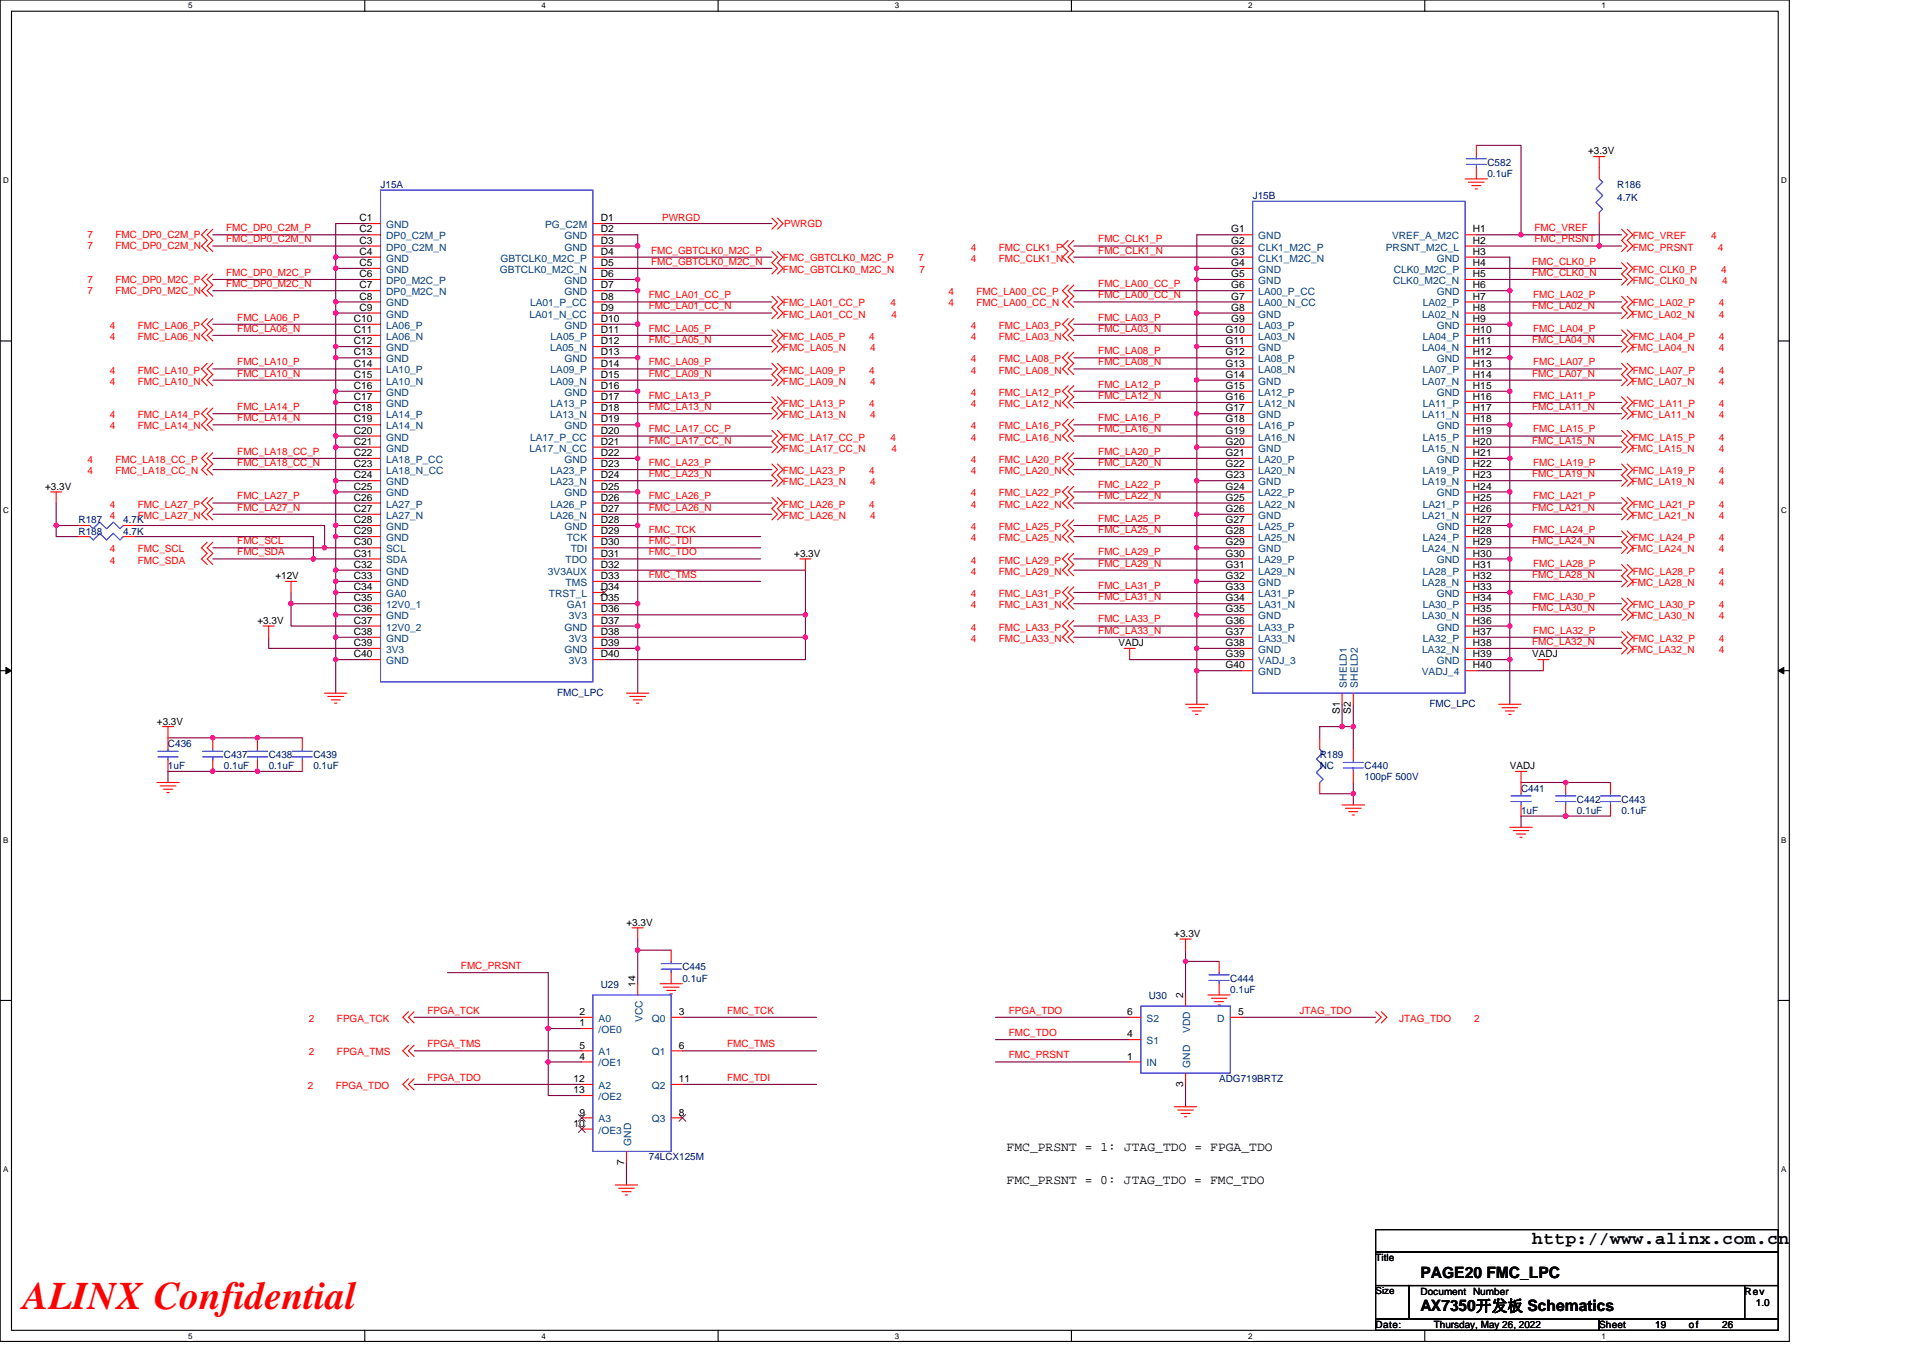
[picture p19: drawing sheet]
<svg xmlns="http://www.w3.org/2000/svg" width="297mm" height="210mm" viewBox="0 0 297 210" stroke-linecap="round" stroke-linejoin="round" font-family="sans-serif">
<defs><g id="words">
<text font-size="6" fill="#f00" x="3.5" y="202.3">ALINX Confidential</text>
<text font-size="2.8" x="236.7" y="192.3">http://www.alinx.com.cn</text>
<g font-size="2.4">
<text x="219.4" y="197.4">PAGE20 FMC_LPC</text>
<text x="219.4" y="202.6">AX7350开发板 Schematics</text>
</g>
<g font-size="2">
<text x="155.5" y="177.8">FMC_PRSNT = 1: JTAG_TDO = FPGA_TDO</text>
<text x="155.5" y="183">FMC_PRSNT = 0: JTAG_TDO = FMC_TDO</text>
</g>
<g font-size="1.5">
<text x="245.3" y="23.9">+3.3V</text>
<text x="55.5" y="35.9">C2</text>
<text x="55.5" y="34.2">C1</text>
<text x="92.8" y="35.9">D2</text>
<text x="92.8" y="34.2">D1</text>
<text x="190.2" y="35.9">G1</text>
<text x="227.5" y="35.9">H1</text>
<text x="55.5" y="37.7">C3</text>
<text x="55.5" y="39.4">C4</text>
<text x="55.5" y="41.1">C5</text>
<text x="92.8" y="37.7">D3</text>
<text x="92.8" y="41.1">D5</text>
<text x="92.8" y="39.4">D4</text>
<text x="190.2" y="37.7">G2</text>
<text x="190.2" y="39.4">G3</text>
<text x="190.2" y="41.1">G4</text>
<text x="227.5" y="39.4">H3</text>
<text x="227.5" y="41.1">H4</text>
<text x="227.5" y="37.7">H2</text>
<text x="55.5" y="42.8">C6</text>
<text x="55.5" y="44.6">C7</text>
<text x="55.5" y="46.3">C8</text>
<text x="92.8" y="42.8">D6</text>
<text x="92.8" y="44.6">D7</text>
<text x="92.8" y="46.3">D8</text>
<text x="190.2" y="42.8">G5</text>
<text x="190.2" y="44.6">G6</text>
<text x="190.2" y="46.3">G7</text>
<text x="227.5" y="42.8">H5</text>
<text x="227.5" y="44.6">H6</text>
<text x="227.5" y="46.3">H7</text>
<text x="54.6" y="49.7">C10</text>
<text x="54.6" y="51.5">C11</text>
<text x="54.6" y="53.2">C12</text>
<text x="55.5" y="48">C9</text>
<text x="92.8" y="53.2">D12</text>
<text x="92.8" y="49.7">D10</text>
<text x="92.8" y="51.5">D11</text>
<text x="92.8" y="48">D9</text>
<text x="189.3" y="51.5">G10</text>
<text x="189.3" y="53.2">G11</text>
<text x="190.2" y="48">G8</text>
<text x="190.2" y="49.7">G9</text>
<text x="227.5" y="48">H8</text>
<text x="227.5" y="49.7">H9</text>
<text x="227.5" y="51.5">H10</text>
<text x="227.5" y="53.2">H11</text>
<text x="54.6" y="56.6">C14</text>
<text x="54.6" y="58.4">C15</text>
<text x="54.6" y="54.9">C13</text>
<text x="92.8" y="58.4">D15</text>
<text x="92.8" y="54.9">D13</text>
<text x="92.8" y="56.6">D14</text>
<text x="189.3" y="54.9">G12</text>
<text x="189.3" y="56.6">G13</text>
<text x="189.3" y="58.4">G14</text>
<text x="227.5" y="54.9">H12</text>
<text x="227.5" y="56.6">H13</text>
<text x="227.5" y="58.4">H14</text>
<text x="54.6" y="63.6">C18</text>
<text x="54.6" y="65.3">C19</text>
<text x="54.6" y="60.1">C16</text>
<text x="54.6" y="61.8">C17</text>
<text x="92.8" y="63.6">D18</text>
<text x="92.8" y="60.1">D16</text>
<text x="92.8" y="61.8">D17</text>
<text x="92.8" y="65.3">D19</text>
<text x="189.3" y="60.1">G15</text>
<text x="189.3" y="61.8">G16</text>
<text x="189.3" y="63.6">G17</text>
<text x="189.3" y="65.3">G18</text>
<text x="227.5" y="60.1">H15</text>
<text x="227.5" y="61.8">H16</text>
<text x="227.5" y="63.6">H17</text>
<text x="227.5" y="65.3">H18</text>
<text x="54.6" y="70.5">C22</text>
<text x="54.6" y="67">C20</text>
<text x="54.6" y="68.7">C21</text>
<text x="92.8" y="70.5">D22</text>
<text x="92.8" y="67">D20</text>
<text x="92.8" y="68.7">D21</text>
<text x="189.3" y="67">G19</text>
<text x="189.3" y="68.7">G20</text>
<text x="189.3" y="70.5">G21</text>
<text x="227.5" y="67">H19</text>
<text x="227.5" y="68.7">H20</text>
<text x="227.5" y="70.5">H21</text>
<text x="7" y="75.7">+3.3V</text>
<text x="54.6" y="72.2">C23</text>
<text x="54.6" y="77.4">C26</text>
<text x="54.6" y="73.9">C24</text>
<text x="54.6" y="75.6">C25</text>
<text x="92.8" y="73.9">D24</text>
<text x="92.8" y="72.2">D23</text>
<text x="92.8" y="75.6">D25</text>
<text x="92.8" y="77.4">D26</text>
<text x="189.3" y="72.2">G22</text>
<text x="189.3" y="73.9">G23</text>
<text x="189.3" y="75.6">G24</text>
<text x="189.3" y="77.4">G25</text>
<text x="227.5" y="72.2">H22</text>
<text x="227.5" y="73.9">H23</text>
<text x="227.5" y="75.6">H24</text>
<text x="227.5" y="77.4">H25</text>
<text x="54.6" y="79.1">C27</text>
<text x="54.6" y="80.8">C28</text>
<text x="54.6" y="82.6">C29</text>
<text x="92.8" y="79.1">D27</text>
<text x="92.8" y="80.8">D28</text>
<text x="92.8" y="82.6">D29</text>
<text x="189.3" y="79.1">G26</text>
<text x="189.3" y="80.8">G27</text>
<text x="189.3" y="82.6">G28</text>
<text x="227.5" y="79.1">H26</text>
<text x="227.5" y="80.8">H27</text>
<text x="227.5" y="82.6">H28</text>
<text x="42.5" y="89.5">+12V</text>
<text x="54.6" y="84.3">C30</text>
<text x="54.6" y="86">C31</text>
<text x="54.6" y="87.7">C32</text>
<text x="54.6" y="89.5">C33</text>
<text x="92.8" y="87.7">D32</text>
<text x="92.8" y="86">D31</text>
<text x="92.8" y="89.5">D33</text>
<text x="92.8" y="84.3">D30</text>
<text x="122.7" y="86">+3.3V</text>
<text x="189.3" y="84.3">G29</text>
<text x="189.3" y="86">G30</text>
<text x="189.3" y="87.7">G31</text>
<text x="189.3" y="89.5">G32</text>
<text x="227.5" y="84.3">H29</text>
<text x="227.5" y="86">H30</text>
<text x="227.5" y="87.7">H31</text>
<text x="227.5" y="89.5">H32</text>
<text x="54.6" y="91.2">C34</text>
<text x="54.6" y="92.9">C35</text>
<text x="54.6" y="94.6">C36</text>
<text x="92.8" y="94.6">D36</text>
<text x="92.8" y="91.2">D34</text>
<text x="92.8" y="92.9">D35</text>
<text x="189.3" y="91.2">G33</text>
<text x="189.3" y="92.9">G34</text>
<text x="189.3" y="94.6">G35</text>
<text x="227.5" y="91.2">H33</text>
<text x="227.5" y="92.9">H34</text>
<text x="227.5" y="94.6">H35</text>
<text x="39.8" y="96.4">+3.3V</text>
<text x="54.6" y="96.4">C37</text>
<text x="54.6" y="99.8">C39</text>
<text x="54.6" y="98.1">C38</text>
<text x="54.6" y="101.6">C40</text>
<text x="92.8" y="98.1">D38</text>
<text x="92.8" y="101.6">D40</text>
<text x="92.8" y="96.4">D37</text>
<text x="92.8" y="99.8">D39</text>
<text x="172.8" y="99.9">VADJ</text>
<text x="189.3" y="96.4">G36</text>
<text x="189.3" y="98.1">G37</text>
<text x="189.3" y="99.8">G38</text>
<text x="189.3" y="101.6">G39</text>
<text x="227.5" y="96.4">H36</text>
<text x="227.5" y="98.1">H37</text>
<text x="227.5" y="99.8">H38</text>
<text x="227.5" y="101.6">H39</text>
<text x="236.7" y="101.6">VADJ</text>
<text x="189.3" y="103.3">G40</text>
<text x="227.5" y="103.3">H40</text>
<text x="24.2" y="112">+3.3V</text>
<text x="206.9" y="110.3" transform="rotate(-90 206.9 110.3)">S1</text>
<text x="208.7" y="110.3" transform="rotate(-90 208.7 110.3)">S2</text>
<text x="233.2" y="118.9">VADJ</text>
<text x="96.8" y="143">+3.3V</text>
<text x="181.4" y="144.8">+3.3V</text>
<text x="98.1" y="152.5" transform="rotate(-90 98.1 152.5)">14</text>
<text x="182.8" y="154.2" transform="rotate(-90 182.8 154.2)">2</text>
<text x="89.5" y="156.8">2</text>
<text x="89.5" y="158.6">1</text>
<text x="104.9" y="156.8">3</text>
<text x="174.1" y="156.8">6</text>
<text x="174.1" y="160.3">4</text>
<text x="191.2" y="156.8">5</text>
<text x="88.6" y="167.2">12</text>
<text x="89.5" y="162">5</text>
<text x="89.5" y="163.7">4</text>
<text x="104.9" y="162">6</text>
<text x="104.9" y="167.2">11</text>
<text x="174.1" y="163.7">1</text>
<text x="182.8" y="167.9" transform="rotate(-90 182.8 167.9)">3</text>
<text x="88.6" y="168.9">13</text>
<text x="89.5" y="172.4">9</text>
<text x="104.9" y="172.4">8</text>
<text x="88.6" y="174.1">10</text>
<text x="96.4" y="180" transform="rotate(-90 96.4 180)">7</text>
<text x="212.5" y="194.9">Title</text>
<text x="212.5" y="200">Size</text>
<text x="219.4" y="200">Document Number</text>
<text x="269.5" y="200">Rev</text>
<text x="271.2" y="201.8">1.0</text>
<text x="212.5" y="205.2">Date:</text>
<text x="221.5" y="205.2">Thursday, May 26, 2022</text>
<text x="247" y="205.2">Sheet</text>
<text x="255.7" y="205.2">19</text>
<text x="260.9" y="205.2">of</text>
<text x="266" y="205.2">26</text>
</g>
<g font-size="1.5" fill="#000080">
<text x="58.8" y="29">J15A</text>
<text x="229.8" y="25.6">C582</text>
<text x="229.8" y="27.3">0.1uF</text>
<text x="249.8" y="29">R186</text>
<text x="193.5" y="30.8">J15B</text>
<text x="249.8" y="31.1">4.7K</text>
<text x="12.1" y="82.6">R188</text>
<text x="12.1" y="80.9">R187</text>
<text x="19" y="82.6">4.7K</text>
<text x="19" y="80.9">4.7K</text>
<text x="86.1" y="107.5">FMC_LPC</text>
<text x="220.8" y="109.2">FMC_LPC</text>
<text x="25.9" y="115.4">C436</text>
<text x="25.9" y="118.9">1uF</text>
<text x="34.6" y="117.1">C437</text>
<text x="34.6" y="118.9">0.1uF</text>
<text x="41.5" y="117.1">C438</text>
<text x="41.5" y="118.9">0.1uF</text>
<text x="48.4" y="117.1">C439</text>
<text x="48.4" y="118.9">0.1uF</text>
<text x="203.9" y="117.1">R189</text>
<text x="203.9" y="118.9">NC</text>
<text x="210.8" y="118.9">C440</text>
<text x="210.8" y="120.6">100pF 500V</text>
<text x="234.9" y="122.3">C441</text>
<text x="234.9" y="125.8">1uF</text>
<text x="243.6" y="124">C442</text>
<text x="243.6" y="125.8">0.1uF</text>
<text x="250.5" y="124">C443</text>
<text x="250.5" y="125.8">0.1uF</text>
<text x="105.4" y="149.9">C445</text>
<text x="92.8" y="152.7">U29</text>
<text x="105.4" y="151.7">0.1uF</text>
<text x="177.4" y="154.4">U30</text>
<text x="190" y="151.7">C444</text>
<text x="190" y="153.4">0.1uF</text>
<text x="188.3" y="167.2">ADG719BRTZ</text>
<text x="100.2" y="179.3">74LCX125M</text>
</g>
<g font-size="1.5" fill="#f00">
<text x="34.9" y="35.7">FMC_DP0_C2M_P</text>
<text x="102.3" y="34.2">PWRGD</text>
<text x="121.1" y="35.1">PWRGD</text>
<text x="237" y="35.7">FMC_VREF</text>
<text x="13.5" y="36.8">7</text>
<text x="13.5" y="38.5">7</text>
<text x="17.8" y="36.8">FMC_DP0_C2M_P</text>
<text x="17.8" y="38.5">FMC_DP0_C2M_N</text>
<text x="34.9" y="37.5">FMC_DP0_C2M_N</text>
<text x="100.6" y="39.2">FMC_GBTCLK0_M2C_P</text>
<text x="100.6" y="40.9">FMC_GBTCLK0_M2C_N</text>
<text x="120.9" y="40.3">FMC_GBTCLK0_M2C_P</text>
<text x="141.9" y="40.3">7</text>
<text x="150" y="38.7">4</text>
<text x="150" y="40.4">4</text>
<text x="154.3" y="38.7">FMC_CLK1_P</text>
<text x="154.3" y="40.4">FMC_CLK1_N</text>
<text x="169.6" y="37.5">FMC_CLK1_P</text>
<text x="169.6" y="39.2">FMC_CLK1_N</text>
<text x="236.7" y="40.9">FMC_CLK0_P</text>
<text x="237" y="37.5">FMC_PRSNT</text>
<text x="252.2" y="38.7">FMC_PRSNT</text>
<text x="252.2" y="37">FMC_VREF</text>
<text x="264.3" y="37">4</text>
<text x="265.3" y="38.7">4</text>
<text x="13.5" y="43.7">7</text>
<text x="13.5" y="45.4">7</text>
<text x="17.8" y="43.7">FMC_DP0_M2C_P</text>
<text x="17.8" y="45.4">FMC_DP0_M2C_N</text>
<text x="34.9" y="42.6">FMC_DP0_M2C_P</text>
<text x="34.9" y="44.4">FMC_DP0_M2C_N</text>
<text x="100.2" y="46.1">FMC_LA01_CC_P</text>
<text x="100.2" y="47.8">FMC_LA01_CC_N</text>
<text x="120.9" y="47.3">FMC_LA01_CC_P</text>
<text x="120.9" y="42.2">FMC_GBTCLK0_M2C_N</text>
<text x="137.5" y="47.3">4</text>
<text x="142" y="42.2">7</text>
<text x="146.5" y="45.6">4</text>
<text x="146.5" y="47.3">4</text>
<text x="150.8" y="45.6">FMC_LA00_CC_P</text>
<text x="150.8" y="47.3">FMC_LA00_CC_N</text>
<text x="169.6" y="44.4">FMC_LA00_CC_P</text>
<text x="169.6" y="46.1">FMC_LA00_CC_N</text>
<text x="236.7" y="42.6">FMC_CLK0_N</text>
<text x="236.7" y="47.8">FMC_LA02_N</text>
<text x="236.8" y="46.1">FMC_LA02_P</text>
<text x="252.2" y="42.2">FMC_CLK0_P</text>
<text x="252.2" y="43.9">FMC_CLK0_N</text>
<text x="252.2" y="47.3">FMC_LA02_P</text>
<text x="265.5" y="47.3">4</text>
<text x="265.9" y="42.2">4</text>
<text x="266" y="43.9">4</text>
<text x="17" y="50.8">4</text>
<text x="17" y="52.5">4</text>
<text x="21.3" y="50.8">FMC_LA06_P</text>
<text x="21.3" y="52.5">FMC_LA06_N</text>
<text x="36.7" y="49.6">FMC_LA06_P</text>
<text x="36.7" y="51.3">FMC_LA06_N</text>
<text x="100.2" y="51.3">FMC_LA05_P</text>
<text x="100.2" y="53">FMC_LA05_N</text>
<text x="120.9" y="49.1">FMC_LA01_CC_N</text>
<text x="120.9" y="52.5">FMC_LA05_P</text>
<text x="134.3" y="52.5">4</text>
<text x="137.7" y="49.1">4</text>
<text x="150" y="50.8">4</text>
<text x="150" y="52.5">4</text>
<text x="154.3" y="50.8">FMC_LA03_P</text>
<text x="154.3" y="52.5">FMC_LA03_N</text>
<text x="169.6" y="49.6">FMC_LA03_P</text>
<text x="169.6" y="51.3">FMC_LA03_N</text>
<text x="236.7" y="53">FMC_LA04_N</text>
<text x="236.8" y="51.3">FMC_LA04_P</text>
<text x="252" y="49.1">FMC_LA02_N</text>
<text x="252.2" y="52.5">FMC_LA04_P</text>
<text x="265.5" y="49.1">4</text>
<text x="265.5" y="52.5">4</text>
<text x="17" y="57.7">4</text>
<text x="17" y="59.4">4</text>
<text x="21.3" y="57.7">FMC_LA10_P</text>
<text x="21.3" y="59.4">FMC_LA10_N</text>
<text x="36.7" y="56.5">FMC_LA10_P</text>
<text x="36.7" y="58.2">FMC_LA10_N</text>
<text x="100.2" y="56.5">FMC_LA09_P</text>
<text x="100.2" y="58.2">FMC_LA09_N</text>
<text x="120.9" y="54.3">FMC_LA05_N</text>
<text x="120.9" y="57.7">FMC_LA09_P</text>
<text x="120.9" y="59.4">FMC_LA09_N</text>
<text x="134.3" y="57.7">4</text>
<text x="134.4" y="54.3">4</text>
<text x="134.4" y="59.4">4</text>
<text x="150" y="56">4</text>
<text x="150" y="57.7">4</text>
<text x="154.3" y="56">FMC_LA08_P</text>
<text x="154.3" y="57.7">FMC_LA08_N</text>
<text x="169.6" y="54.7">FMC_LA08_P</text>
<text x="169.6" y="56.5">FMC_LA08_N</text>
<text x="169.6" y="59.9">FMC_LA12_P</text>
<text x="236.7" y="58.2">FMC_LA07_N</text>
<text x="236.8" y="56.5">FMC_LA07_P</text>
<text x="252" y="54.3">FMC_LA04_N</text>
<text x="252" y="59.4">FMC_LA07_N</text>
<text x="252.2" y="57.7">FMC_LA07_P</text>
<text x="265.5" y="54.3">4</text>
<text x="265.5" y="59.4">4</text>
<text x="265.5" y="57.7">4</text>
<text x="17" y="64.6">4</text>
<text x="21.3" y="64.6">FMC_LA14_P</text>
<text x="36.7" y="63.4">FMC_LA14_P</text>
<text x="36.7" y="65.1">FMC_LA14_N</text>
<text x="100.2" y="61.6">FMC_LA13_P</text>
<text x="100.2" y="63.4">FMC_LA13_N</text>
<text x="120.9" y="62.9">FMC_LA13_P</text>
<text x="120.9" y="64.6">FMC_LA13_N</text>
<text x="134.3" y="62.9">4</text>
<text x="134.4" y="64.6">4</text>
<text x="150" y="61.2">4</text>
<text x="150" y="62.9">4</text>
<text x="154.3" y="61.2">FMC_LA12_P</text>
<text x="154.3" y="62.9">FMC_LA12_N</text>
<text x="169.6" y="61.6">FMC_LA12_N</text>
<text x="169.6" y="65.1">FMC_LA16_P</text>
<text x="236.7" y="63.4">FMC_LA11_N</text>
<text x="236.8" y="61.6">FMC_LA11_P</text>
<text x="252" y="64.6">FMC_LA11_N</text>
<text x="252.2" y="62.9">FMC_LA11_P</text>
<text x="265.5" y="64.6">4</text>
<text x="265.5" y="62.9">4</text>
<text x="13.5" y="71.5">4</text>
<text x="17" y="66.4">4</text>
<text x="17.8" y="71.5">FMC_LA18_CC_P</text>
<text x="21.3" y="66.4">FMC_LA14_N</text>
<text x="36.7" y="70.3">FMC_LA18_CC_P</text>
<text x="100.2" y="68.5">FMC_LA17_CC_N</text>
<text x="100.2" y="66.8">FMC_LA17_CC_P</text>
<text x="120.9" y="68.1">FMC_LA17_CC_P</text>
<text x="120.9" y="69.8">FMC_LA17_CC_N</text>
<text x="137.5" y="68.1">4</text>
<text x="137.7" y="69.8">4</text>
<text x="150" y="66.4">4</text>
<text x="150" y="68.1">4</text>
<text x="150" y="71.5">4</text>
<text x="154.3" y="66.4">FMC_LA16_P</text>
<text x="154.3" y="68.1">FMC_LA16_N</text>
<text x="154.3" y="71.5">FMC_LA20_P</text>
<text x="169.6" y="66.8">FMC_LA16_N</text>
<text x="169.6" y="70.3">FMC_LA20_P</text>
<text x="236.7" y="68.5">FMC_LA15_N</text>
<text x="236.8" y="66.8">FMC_LA15_P</text>
<text x="252" y="69.8">FMC_LA15_N</text>
<text x="252.2" y="68.1">FMC_LA15_P</text>
<text x="265.5" y="69.8">4</text>
<text x="265.5" y="68.1">4</text>
<text x="13.5" y="73.3">4</text>
<text x="17.8" y="73.3">FMC_LA18_CC_N</text>
<text x="36.7" y="72">FMC_LA18_CC_N</text>
<text x="36.7" y="77.2">FMC_LA27_P</text>
<text x="100.2" y="72">FMC_LA23_P</text>
<text x="100.2" y="73.7">FMC_LA23_N</text>
<text x="100.2" y="77.2">FMC_LA26_P</text>
<text x="120.9" y="73.3">FMC_LA23_P</text>
<text x="120.9" y="75">FMC_LA23_N</text>
<text x="134.3" y="73.3">4</text>
<text x="134.4" y="75">4</text>
<text x="150" y="73.3">4</text>
<text x="150" y="76.7">4</text>
<text x="154.3" y="73.3">FMC_LA20_N</text>
<text x="154.3" y="76.7">FMC_LA22_P</text>
<text x="169.6" y="72">FMC_LA20_N</text>
<text x="169.6" y="75.5">FMC_LA22_P</text>
<text x="169.6" y="77.2">FMC_LA22_N</text>
<text x="236.7" y="73.7">FMC_LA19_N</text>
<text x="236.8" y="72">FMC_LA19_P</text>
<text x="236.8" y="77.2">FMC_LA21_P</text>
<text x="252" y="75">FMC_LA19_N</text>
<text x="252.2" y="73.3">FMC_LA19_P</text>
<text x="265.5" y="75">4</text>
<text x="265.5" y="73.3">4</text>
<text x="17" y="78.4">4</text>
<text x="17" y="80.2">4</text>
<text x="21.3" y="78.4">FMC_LA27_P</text>
<text x="21.3" y="80.2">FMC_LA27_N</text>
<text x="36.7" y="78.9">FMC_LA27_N</text>
<text x="100.2" y="78.9">FMC_LA26_N</text>
<text x="100.2" y="82.4">FMC_TCK</text>
<text x="120.9" y="78.4">FMC_LA26_P</text>
<text x="120.9" y="80.2">FMC_LA26_N</text>
<text x="134.3" y="78.4">4</text>
<text x="134.4" y="80.2">4</text>
<text x="150" y="78.4">4</text>
<text x="150" y="81.9">4</text>
<text x="150" y="83.6">4</text>
<text x="154.3" y="78.4">FMC_LA22_N</text>
<text x="154.3" y="81.9">FMC_LA25_P</text>
<text x="154.3" y="83.6">FMC_LA25_N</text>
<text x="169.6" y="80.6">FMC_LA25_P</text>
<text x="169.6" y="82.4">FMC_LA25_N</text>
<text x="236.7" y="78.9">FMC_LA21_N</text>
<text x="236.8" y="82.4">FMC_LA24_P</text>
<text x="252" y="80.2">FMC_LA21_N</text>
<text x="252.2" y="78.4">FMC_LA21_P</text>
<text x="252.2" y="83.6">FMC_LA24_P</text>
<text x="265.5" y="80.2">4</text>
<text x="265.5" y="78.4">4</text>
<text x="265.5" y="83.6">4</text>
<text x="17" y="85.3">4</text>
<text x="17" y="87.1">4</text>
<text x="21.3" y="85.3">FMC_SCL</text>
<text x="21.3" y="87.1">FMC_SDA</text>
<text x="36.7" y="85.8">FMC_SDA</text>
<text x="36.7" y="84.1">FMC_SCL</text>
<text x="100.2" y="84.1">FMC_TDI</text>
<text x="100.2" y="85.8">FMC_TDO</text>
<text x="100.2" y="89.3">FMC_TMS</text>
<text x="150" y="87.1">4</text>
<text x="150" y="88.8">4</text>
<text x="154.3" y="87.1">FMC_LA29_P</text>
<text x="154.3" y="88.8">FMC_LA29_N</text>
<text x="169.6" y="85.8">FMC_LA29_P</text>
<text x="169.6" y="87.5">FMC_LA29_N</text>
<text x="236.7" y="84.1">FMC_LA24_N</text>
<text x="236.7" y="89.3">FMC_LA28_N</text>
<text x="236.8" y="87.5">FMC_LA28_P</text>
<text x="252" y="85.3">FMC_LA24_N</text>
<text x="252.2" y="88.8">FMC_LA28_P</text>
<text x="265.5" y="85.3">4</text>
<text x="265.5" y="88.8">4</text>
<text x="150" y="92.3">4</text>
<text x="150" y="94">4</text>
<text x="154.3" y="92.3">FMC_LA31_P</text>
<text x="154.3" y="94">FMC_LA31_N</text>
<text x="169.6" y="91">FMC_LA31_P</text>
<text x="169.6" y="92.7">FMC_LA31_N</text>
<text x="236.7" y="94.4">FMC_LA30_N</text>
<text x="236.8" y="92.7">FMC_LA30_P</text>
<text x="252" y="90.5">FMC_LA28_N</text>
<text x="252" y="95.7">FMC_LA30_N</text>
<text x="252.2" y="94">FMC_LA30_P</text>
<text x="265.5" y="90.5">4</text>
<text x="265.5" y="95.7">4</text>
<text x="265.5" y="94">4</text>
<text x="150" y="97.4">4</text>
<text x="150" y="99.2">4</text>
<text x="154.3" y="97.4">FMC_LA33_P</text>
<text x="154.3" y="99.2">FMC_LA33_N</text>
<text x="169.6" y="96.2">FMC_LA33_P</text>
<text x="169.6" y="97.9">FMC_LA33_N</text>
<text x="236.7" y="99.6">FMC_LA32_N</text>
<text x="236.8" y="97.9">FMC_LA32_P</text>
<text x="252" y="100.9">FMC_LA32_N</text>
<text x="252.2" y="99.2">FMC_LA32_P</text>
<text x="265.5" y="100.9">4</text>
<text x="265.5" y="99.2">4</text>
<text x="71.2" y="149.7">FMC_PRSNT</text>
<text x="47.7" y="157.9">2</text>
<text x="52" y="157.9">FPGA_TCK</text>
<text x="66" y="156.6">FPGA_TCK</text>
<text x="66" y="161.8">FPGA_TMS</text>
<text x="112.3" y="156.6">FMC_TCK</text>
<text x="112.3" y="161.8">FMC_TMS</text>
<text x="155.8" y="156.6">FPGA_TDO</text>
<text x="155.8" y="160.1">FMC_TDO</text>
<text x="200.7" y="156.6">JTAG_TDO</text>
<text x="216.1" y="157.9">JTAG_TDO</text>
<text x="227.7" y="157.9">2</text>
<text x="47.7" y="163.1">2</text>
<text x="52" y="163.1">FPGA_TMS</text>
<text x="66" y="167">FPGA_TDO</text>
<text x="112.3" y="167">FMC_TDI</text>
<text x="155.8" y="163.5">FMC_PRSNT</text>
<text x="47.5" y="168.3">2</text>
<text x="51.9" y="168.3">FPGA_TDO</text>
</g>
<g font-size="1.5" fill="#004080">
<text x="59.6" y="35.2">GND</text>
<text x="84.2" y="35.2">PG_C2M</text>
<text x="59.6" y="37">DP0_C2M_P</text>
<text x="59.6" y="38.7">DP0_C2M_N</text>
<text x="59.6" y="40.4">GND</text>
<text x="77.3" y="40.4">GBTCLK0_M2C_P</text>
<text x="87.2" y="37">GND</text>
<text x="87.2" y="38.7">GND</text>
<text x="194.4" y="37">GND</text>
<text x="194.4" y="38.7">CLK1_M2C_P</text>
<text x="194.4" y="40.4">CLK1_M2C_N</text>
<text x="214.1" y="38.7">PRSNT_M2C_L</text>
<text x="215" y="37">VREF_A_M2C</text>
<text x="221.9" y="40.4">GND</text>
<text x="59.6" y="43.9">DP0_M2C_P</text>
<text x="59.6" y="45.6">DP0_M2C_N</text>
<text x="59.6" y="42.2">GND</text>
<text x="59.6" y="47.3">GND</text>
<text x="77.2" y="42.2">GBTCLK0_M2C_N</text>
<text x="81.9" y="47.3">LA01_P_CC</text>
<text x="87.2" y="43.9">GND</text>
<text x="87.2" y="45.6">GND</text>
<text x="194.4" y="42.2">GND</text>
<text x="194.4" y="43.9">GND</text>
<text x="194.4" y="45.6">LA00_P_CC</text>
<text x="194.4" y="47.3">LA00_N_CC</text>
<text x="215.2" y="43.9">CLK0_M2C_N</text>
<text x="215.3" y="42.2">CLK0_M2C_P</text>
<text x="219.8" y="47.3">LA02_P</text>
<text x="221.9" y="45.6">GND</text>
<text x="59.6" y="50.8">LA06_P</text>
<text x="59.6" y="52.5">LA06_N</text>
<text x="59.6" y="49.1">GND</text>
<text x="81.8" y="49.1">LA01_N_CC</text>
<text x="85" y="52.5">LA05_P</text>
<text x="87.2" y="50.8">GND</text>
<text x="194.4" y="49.1">GND</text>
<text x="194.4" y="50.8">LA03_P</text>
<text x="194.4" y="52.5">LA03_N</text>
<text x="219.7" y="49.1">LA02_N</text>
<text x="219.8" y="52.5">LA04_P</text>
<text x="221.9" y="50.8">GND</text>
<text x="59.6" y="57.7">LA10_P</text>
<text x="59.6" y="59.4">LA10_N</text>
<text x="59.6" y="54.3">GND</text>
<text x="59.6" y="56">GND</text>
<text x="85" y="54.3">LA05_N</text>
<text x="85" y="59.4">LA09_N</text>
<text x="85" y="57.7">LA09_P</text>
<text x="87.2" y="56">GND</text>
<text x="194.4" y="54.3">GND</text>
<text x="194.4" y="56">LA08_P</text>
<text x="194.4" y="57.7">LA08_N</text>
<text x="194.4" y="59.4">GND</text>
<text x="219.7" y="54.3">LA04_N</text>
<text x="219.7" y="59.4">LA07_N</text>
<text x="219.8" y="57.7">LA07_P</text>
<text x="221.9" y="56">GND</text>
<text x="59.6" y="64.6">LA14_P</text>
<text x="59.6" y="61.2">GND</text>
<text x="59.6" y="62.9">GND</text>
<text x="85" y="64.6">LA13_N</text>
<text x="85" y="62.9">LA13_P</text>
<text x="87.2" y="61.2">GND</text>
<text x="194.4" y="61.2">LA12_P</text>
<text x="194.4" y="62.9">LA12_N</text>
<text x="194.4" y="64.6">GND</text>
<text x="219.7" y="64.6">LA11_N</text>
<text x="219.8" y="62.9">LA11_P</text>
<text x="221.9" y="61.2">GND</text>
<text x="59.6" y="66.3">LA14_N</text>
<text x="59.6" y="71.5">LA18_P_CC</text>
<text x="59.6" y="68.1">GND</text>
<text x="59.6" y="69.8">GND</text>
<text x="81.8" y="69.8">LA17_N_CC</text>
<text x="81.9" y="68.1">LA17_P_CC</text>
<text x="87.2" y="66.3">GND</text>
<text x="87.2" y="71.5">GND</text>
<text x="194.4" y="66.3">LA16_P</text>
<text x="194.4" y="68.1">LA16_N</text>
<text x="194.4" y="69.8">GND</text>
<text x="194.4" y="71.5">LA20_P</text>
<text x="219.7" y="69.8">LA15_N</text>
<text x="219.8" y="68.1">LA15_P</text>
<text x="221.9" y="66.3">GND</text>
<text x="221.9" y="71.5">GND</text>
<text x="59.6" y="73.3">LA18_N_CC</text>
<text x="59.6" y="75">GND</text>
<text x="59.6" y="76.7">GND</text>
<text x="85" y="75">LA23_N</text>
<text x="85" y="73.3">LA23_P</text>
<text x="87.2" y="76.7">GND</text>
<text x="194.4" y="73.3">LA20_N</text>
<text x="194.4" y="75">GND</text>
<text x="194.4" y="76.7">LA22_P</text>
<text x="219.7" y="75">LA19_N</text>
<text x="219.8" y="73.3">LA19_P</text>
<text x="221.9" y="76.7">GND</text>
<text x="59.6" y="78.4">LA27_P</text>
<text x="59.6" y="80.2">LA27_N</text>
<text x="59.6" y="81.9">GND</text>
<text x="59.6" y="83.6">GND</text>
<text x="85" y="80.2">LA26_N</text>
<text x="85" y="78.4">LA26_P</text>
<text x="87.2" y="81.9">GND</text>
<text x="87.5" y="83.6">TCK</text>
<text x="194.4" y="78.4">LA22_N</text>
<text x="194.4" y="80.2">GND</text>
<text x="194.4" y="81.9">LA25_P</text>
<text x="194.4" y="83.6">LA25_N</text>
<text x="219.7" y="80.2">LA21_N</text>
<text x="219.8" y="78.4">LA21_P</text>
<text x="219.8" y="83.6">LA24_P</text>
<text x="221.9" y="81.9">GND</text>
<text x="59.6" y="85.3">SCL</text>
<text x="59.6" y="87.1">SDA</text>
<text x="59.6" y="88.8">GND</text>
<text x="84.6" y="88.8">3V3AUX</text>
<text x="87.4" y="87.1">TDO</text>
<text x="88.2" y="85.3">TDI</text>
<text x="194.4" y="85.3">GND</text>
<text x="194.4" y="87.1">LA29_P</text>
<text x="194.4" y="88.8">LA29_N</text>
<text x="219.7" y="85.3">LA24_N</text>
<text x="219.8" y="88.8">LA28_P</text>
<text x="221.9" y="87.1">GND</text>
<text x="59.6" y="92.2">GA0</text>
<text x="59.6" y="94">12V0_1</text>
<text x="59.6" y="90.5">GND</text>
<text x="59.6" y="95.7">GND</text>
<text x="84.8" y="92.2">TRST_L</text>
<text x="87.4" y="90.5">TMS</text>
<text x="87.5" y="94">GA1</text>
<text x="87.9" y="95.7">3V3</text>
<text x="194.4" y="90.5">GND</text>
<text x="194.4" y="92.2">LA31_P</text>
<text x="194.4" y="94">LA31_N</text>
<text x="194.4" y="95.7">GND</text>
<text x="219.7" y="90.5">LA28_N</text>
<text x="219.7" y="95.7">LA30_N</text>
<text x="219.8" y="94">LA30_P</text>
<text x="221.9" y="92.2">GND</text>
<text x="59.6" y="97.4">12V0_2</text>
<text x="59.6" y="100.9">3V3</text>
<text x="59.6" y="99.2">GND</text>
<text x="87.2" y="97.4">GND</text>
<text x="87.2" y="100.9">GND</text>
<text x="87.9" y="99.2">3V3</text>
<text x="194.4" y="97.4">LA33_P</text>
<text x="194.4" y="99.2">LA33_N</text>
<text x="194.4" y="100.9">GND</text>
<text x="219.7" y="100.9">LA32_N</text>
<text x="219.8" y="99.2">LA32_P</text>
<text x="221.9" y="97.4">GND</text>
<text x="59.6" y="102.6">GND</text>
<text x="87.9" y="102.6">3V3</text>
<text x="194.4" y="102.6">VADJ_3</text>
<text x="194.4" y="104.3">GND</text>
<text x="208" y="106.2" transform="rotate(-90 208 106.2)">SHELD1</text>
<text x="209.8" y="106.2" transform="rotate(-90 209.8 106.2)">SHELD2</text>
<text x="219.6" y="104.3">VADJ_4</text>
<text x="221.9" y="102.6">GND</text>
<text x="92.5" y="157.9">A0</text>
<text x="92.5" y="159.6">/OE0</text>
<text x="99.2" y="157.9" transform="rotate(-90 99.2 157.9)">VCC</text>
<text x="100.7" y="157.9">Q0</text>
<text x="177.1" y="157.9">S2</text>
<text x="177.1" y="161.3">S1</text>
<text x="183.9" y="159.7" transform="rotate(-90 183.9 159.7)">VDD</text>
<text x="188" y="157.9">D</text>
<text x="92.5" y="163.1">A1</text>
<text x="92.5" y="164.8">/OE1</text>
<text x="100.7" y="163.1">Q1</text>
<text x="177.1" y="164.8">IN</text>
<text x="183.9" y="165" transform="rotate(-90 183.9 165)">GND</text>
<text x="92.5" y="168.3">A2</text>
<text x="92.5" y="170">/OE2</text>
<text x="92.5" y="173.4">A3</text>
<text x="100.7" y="168.3">Q2</text>
<text x="100.7" y="173.4">Q3</text>
<text x="92.5" y="175.2">/OE3</text>
<text x="97.5" y="177" transform="rotate(-90 97.5 177)">GND</text>
</g>
<g font-size="1.2">
<text x="29.1" y="1.3">5</text>
<text x="83.6" y="1.3">4</text>
<text x="138.2" y="1.3">3</text>
<text x="192.8" y="1.3">2</text>
<text x="247.4" y="1.3">1</text>
<text x=".5" y="28.3">D</text>
<text x="275.1" y="28.3">D</text>
<text x=".5" y="79.2">C</text>
<text x="275.1" y="79.2">C</text>
<text x=".5" y="130.2">B</text>
<text x="275.1" y="130.2">B</text>
<text x=".5" y="181.1">A</text>
<text x="275.1" y="181.1">A</text>
<text x="29.1" y="206.8">5</text>
<text x="83.6" y="206.8">4</text>
<text x="138.2" y="206.8">3</text>
<text x="192.8" y="206.8">2</text>
<text x="247.4" y="206.8">1</text>
</g>
</g></defs>
<path d="M0 0h276.4v207.3h-276.4zM1.8 1.7h272.9v203.8h-272.9z" fill="none" stroke="#000" stroke-width=".17"/>
<g fill="#fff">
<path d="M29.1 .2h.6v1.4h-.6z"/>
<path d="M29.1 205.7h.6v1.4h-.6z"/>
</g>
<path d="M56.3 0v1.7M56.3 205.5v1.8" fill="none" stroke="#000" stroke-width=".17"/>
<g fill="#fff">
<path d="M83.6 .2h.7v1.4h-.7z"/>
<path d="M83.6 205.7h.7v1.4h-.7z"/>
</g>
<path d="M110.9 0v1.7M110.9 205.5v1.8" fill="none" stroke="#000" stroke-width=".17"/>
<g fill="#fff">
<path d="M138.2 .2h.7v1.4h-.7z"/>
<path d="M138.2 205.7h.7v1.4h-.7z"/>
</g>
<path d="M165.5 0v1.7M165.5 205.5v1.8" fill="none" stroke="#000" stroke-width=".17"/>
<g fill="#fff">
<path d="M192.8 .2h.6v1.4h-.6z"/>
<path d="M192.8 205.7h.6v1.4h-.6z"/>
</g>
<path d="M220.1 0v1.7M220.1 205.5v1.8" fill="none" stroke="#000" stroke-width=".17"/>
<g fill="#fff">
<path d="M247.4 .2h.6v1.4h-.6z"/>
<path d="M247.4 205.7h.6v1.4h-.6z"/>
<path d="M.5 27.2h.8v1.4h-.8z"/>
<path d="M275.1 27.2h.9v1.4h-.9z"/>
<path d="M.5 78.1h.8v1.4h-.8z"/>
<path d="M275.1 78.1h.9v1.4h-.9z"/>
</g>
<path d="M0 52.7h1.8M274.7 52.7h1.7" fill="none" stroke="#000" stroke-width=".17"/>
<g fill="#fff">
<path d="M.5 129.1h.8v1.4h-.8z"/>
<path d="M275.1 129.1h.8v1.4h-.8z"/>
</g>
<path d="M0 103.6h1.8M274.7 103.6h1.7" fill="none" stroke="#000" stroke-width=".17"/>
<path d="M.9 103.1l.9 .5-.9 .5zM274.7 103.6l.8-.5v1z" fill="#000" stroke="#000" stroke-width=".15"/>
<g fill="#fff">
<path d="M.5 180h.8v1.4h-.8z"/>
<path d="M275.1 180h.8v1.4h-.8z"/>
</g>
<path d="M0 154.6h1.8M274.7 154.6h1.7M212.5 190h62.2v3.5h-62.2zM212.5 193.5h62.2v5.1h-62.2zM212.5 198.6h5.2v5.2h-5.2zM217.7 198.6h51.8v5.2h-51.8zM269.5 198.6h5.2v5.2h-5.2zM212.5 203.8h34.5v1.7h-34.5zM247 203.8h27.7v1.7h-27.7z" fill="none" stroke="#000" stroke-width=".17"/>
<g fill="none" stroke="#800040" stroke-width=".17">
<path d="M32.9 36.3h24.1M32.9 38h24.1M51.9 39.7h5.1M51.9 39.7v1.8M57 34.5h-5.1v5.2M93.3 36.3h5.2v1.7M93.3 38h5.2v5.2M93.3 34.5h25.9M93.3 39.7h25.9M165.9 38h25.9M165.9 39.7h25.9M191.8 36.3h-6.9v5.2h6.9"/>
<path d="M228 38h19M228 39.7h5.2v5.2M228 22.5h6.9v13.8M228 36.3h6.9M234.9 36.3h15.6M247 34.5v3.5M247 38h3.5M32.9 50.1h24.1M32.9 51.8h24.1M32.9 57h24.1M32.9 58.7h24.1M32.9 43.2h24.1"/>
<path d="M32.9 44.9h24.1M51.9 55.3h5.1M51.9 53.6h5.1M51.9 48.4h5.1M51.9 46.7h5.1M51.9 41.5h5.1M51.9 55.3v5.2M51.9 53.6v1.7M51.9 48.4v5.2M51.9 46.7v1.7M51.9 41.5v5.2M93.3 55.3h5.2"/>
<path d="M93.3 50.1h5.2M93.3 44.9h5.2M93.3 43.2h5.2M93.3 46.7h25.9M93.3 48.4h25.9M93.3 51.8h25.9M93.3 53.6h25.9M93.3 57h25.9M93.3 58.7h25.9M93.3 41.5h25.9M98.5 55.3v5.2M98.5 50.1v5.2"/>
<path d="M98.5 43.2v1.7M98.5 44.9v5.2M165.9 44.9h25.9M165.9 46.7h25.9M165.9 50.1h25.9M165.9 51.8h25.9M165.9 55.3h25.9M165.9 57h25.9M184.9 43.2h6.9M184.9 43.2v5.2h6.9M184.9 48.4v5.2h6.9M184.9 53.6v5.1h6.9"/>
<path d="M184.9 58.7v5.2h6.9M184.9 41.5v1.7M228 55.3h5.2M228 50.1h5.2M228 44.9h5.2M228 41.5h22.5M228 43.2h22.5M228 46.7h22.5M228 48.4h22.5M228 51.8h22.5M228 53.6h22.5M228 57h22.5"/>
<path d="M228 58.7h22.5M233.2 55.3v5.2M233.2 50.1v5.2M233.2 44.9v5.2M8.7 77.7v3.5h3.4M32.9 63.9h24.1M32.9 65.6h24.1M32.9 70.8h24.1M32.9 72.6h24.1M32.9 77.7h24.1M32.9 79.5h24.1M51.9 76h5.1"/>
<path d="M51.9 74.3h5.1M51.9 69.1h5.1M51.9 67.4h5.1M51.9 62.2h5.1M51.9 60.5h5.1M51.9 76v5.2M51.9 74.3v1.7M51.9 69.1v5.2M51.9 62.2v5.2M51.9 60.5v1.7M51.9 67.4v1.7M93.3 76h5.2"/>
<path d="M93.3 70.8h5.2M93.3 65.6h5.2M93.3 60.5h5.2M93.3 62.2h25.9M93.3 63.9h25.9M93.3 69.1h25.9M93.3 67.4h25.9M93.3 72.6h25.9M93.3 74.3h25.9M93.3 77.7h25.9M93.3 79.5h25.9M98.5 76v5.2"/>
<path d="M98.5 70.8v5.2M98.5 65.6v5.2M98.5 60.5v5.1M165.9 60.5h25.9M165.9 62.2h25.9M165.9 65.6h25.9M165.9 67.4h25.9M165.9 70.8h25.9M165.9 72.6h25.9M165.9 76h25.9M165.9 77.7h25.9M184.9 63.9v5.2h6.9"/>
<path d="M184.9 69.1v5.2h6.9M184.9 74.3v5.2h6.9M184.9 79.5v5.1h6.9M228 76h5.2M228 70.8h5.2M228 65.6h5.2M228 60.5h5.2M228 63.9h22.5M228 62.2h22.5M228 69.1h22.5M228 67.4h22.5M228 74.3h22.5"/>
<path d="M228 72.6h22.5M228 79.5h22.5M228 77.7h22.5M233.2 76v5.2M233.2 70.8v5.2M233.2 65.6v5.2M233.2 60.5v5.1M8.7 81.2v1.7h3.4M20.8 81.2h29.3v3.4M20.8 82.9h27.6v3.5M32.9 86.4h15.5M32.9 84.6h17.2"/>
<path d="M41.5 98.5v1.7h15.5M45 91.5v1.8h12M45 93.3v3.4h12M48.4 86.4h8.6M50.1 84.6h6.9M51.9 98.5v3.4M51.9 98.5h5.1M51.9 95h5.1M51.9 89.8h5.1M51.9 91.5h5.1M51.9 88.1h5.1M51.9 82.9h5.1"/>
<path d="M51.9 81.2h5.1M51.9 95v3.5M51.9 89.8v1.7M51.9 91.5v3.5M51.9 82.9v5.2M51.9 81.2v1.7M51.9 88.1v1.7M93.3 93.3h5.2M93.3 81.2h5.2M93.3 96.7h5.2M93.3 95h31.1M93.3 98.5h31.1"/>
<path d="M93.3 88.1h31.1v10.4M93.3 82.9h24.2M93.3 84.6h24.2M93.3 86.4h24.2M93.3 89.8h24.2M98.5 81.2v12.1M98.5 96.7v3.5M98.5 93.3v3.4M124.4 98.5v3.4h-31.1M165.9 81.2h25.9M165.9 82.9h25.9M165.9 86.4h25.9"/>
<path d="M165.9 88.1h25.9M165.9 91.5h25.9M165.9 93.3h25.9M165.9 96.7h25.9M165.9 98.5h25.9M184.9 84.6v5.2h6.9M184.9 89.8v5.2h6.9M184.9 95v5.2M228 96.7h5.2M228 91.5h5.2M228 86.4h5.2M228 81.2h5.2"/>
<path d="M228 84.6h22.5M228 82.9h22.5M228 89.8h22.5M228 88.1h22.5M228 95h22.5M228 93.3h22.5M228 98.5h22.5M233.2 96.7v5.2M233.2 91.5v5.2M233.2 86.4v5.1M233.2 81.2v5.2M25.9 114h20.8"/>
<path d="M46.7 119.2h-20.8v1.7M51.9 101.9h5.1M51.9 101.9v5.2M93.3 100.2h5.2M98.5 100.2v6.9M174.5 101.9h17.3M184.9 100.2h6.9M184.9 100.2v3.4h6.9M184.9 103.6v5.2M207.3 112.3h-3.4v1.7M207.3 112.3h1.7M207.3 108.8v3.5"/>
<path d="M209 108.8v3.5M209 112.3v3.4M228 101.9h5.2M228 103.6h10.4M228 100.2h22.5M233.2 101.9v6.9M203.9 122.6h5.1M209 122.6v1.8M209 120.9v1.7M234.9 120.9h13.9M248.8 126.1h-13.9v1.7M64 157.2h25.9"/>
<path d="M69.1 150.3h15.6v8.6h5.2M84.7 158.9v5.2h5.2M98.5 146.8v5.2M98.5 145.1v1.7h5.2M105.4 157.2h20.7M153.8 157.2h20.7M183.1 148.5v5.2M183.1 146.8v1.7h5.2M191.8 157.2h20.7M64 162.4h25.9M64 167.6h25.9M84.7 164.1v5.2h5.2"/>
<path d="M96.8 179.6v3.5M105.4 167.6h20.7M105.4 162.4h20.7M153.8 164.1h20.7M153.8 160.6h20.7M183.1 167.6v3.4"/>
</g>
<g fill="#f0f" stroke="#f0f" stroke-width=".17">
<circle cx="51.9" cy="101.9" r=".34"/>
<circle cx="51.9" cy="98.4" r=".34"/>
<circle cx="51.9" cy="95" r=".34"/>
<circle cx="51.9" cy="89.8" r=".34"/>
<circle cx="51.9" cy="91.5" r=".34"/>
<circle cx="51.9" cy="88.1" r=".33"/>
<circle cx="51.9" cy="82.9" r=".34"/>
<circle cx="51.9" cy="81.2" r=".34"/>
<circle cx="51.9" cy="76" r=".34"/>
<circle cx="51.9" cy="74.3" r=".34"/>
<circle cx="51.9" cy="69.1" r=".34"/>
<circle cx="51.9" cy="67.3" r=".34"/>
<circle cx="51.9" cy="62.2" r=".33"/>
<circle cx="51.9" cy="60.4" r=".34"/>
<circle cx="51.9" cy="55.3" r=".34"/>
<circle cx="51.9" cy="53.5" r=".33"/>
<circle cx="51.9" cy="48.4" r=".34"/>
<circle cx="51.9" cy="46.6" r=".34"/>
<circle cx="51.9" cy="39.7" r=".34"/>
<circle cx="51.9" cy="41.4" r=".34"/>
<circle cx="98.5" cy="100.2" r=".34"/>
<circle cx="98.5" cy="81.2" r=".34"/>
<circle cx="98.5" cy="76" r=".34"/>
<circle cx="98.5" cy="70.8" r=".33"/>
<circle cx="98.5" cy="65.6" r=".34"/>
<circle cx="98.5" cy="55.3" r=".34"/>
<circle cx="98.5" cy="50.1" r=".34"/>
<circle cx="98.5" cy="44.9" r=".33"/>
<circle cx="98.5" cy="43.2" r=".34"/>
<circle cx="98.5" cy="38" r=".34"/>
<circle cx="98.5" cy="60.4" r=".34"/>
<circle cx="44.9" cy="93.3" r=".34"/>
<circle cx="8.7" cy="81.2" r=".34"/>
<circle cx="48.4" cy="86.4" r=".34"/>
<circle cx="50.1" cy="84.6" r=".34"/>
<circle cx="98.5" cy="146.8" r=".34"/>
<circle cx="84.7" cy="164.1" r=".34"/>
<circle cx="84.7" cy="158.9" r=".34"/>
<circle cx="247" cy="38" r=".34"/>
<circle cx="183.1" cy="148.5" r=".33"/>
<circle cx="124.4" cy="95" r=".34"/>
<circle cx="98.5" cy="96.7" r=".33"/>
<circle cx="184.8" cy="103.6" r=".34"/>
<circle cx="184.8" cy="41.4" r=".34"/>
<circle cx="184.8" cy="43.2" r=".34"/>
<circle cx="184.8" cy="53.5" r=".33"/>
<circle cx="184.8" cy="48.4" r=".34"/>
<circle cx="184.8" cy="58.7" r=".34"/>
<circle cx="184.8" cy="63.9" r=".34"/>
<circle cx="184.8" cy="69.1" r=".34"/>
<circle cx="184.8" cy="79.4" r=".33"/>
<circle cx="184.8" cy="74.3" r=".34"/>
<circle cx="184.8" cy="84.6" r=".34"/>
<circle cx="184.8" cy="95" r=".34"/>
<circle cx="184.8" cy="89.8" r=".34"/>
<circle cx="184.8" cy="100.2" r=".34"/>
<circle cx="233.2" cy="101.9" r=".34"/>
<circle cx="233.2" cy="91.5" r=".34"/>
<circle cx="233.2" cy="96.7" r=".33"/>
<circle cx="233.2" cy="86.4" r=".34"/>
<circle cx="233.2" cy="81.2" r=".34"/>
<circle cx="233.2" cy="76" r=".34"/>
<circle cx="233.2" cy="60.4" r=".34"/>
<circle cx="233.2" cy="55.3" r=".34"/>
<circle cx="233.2" cy="50.1" r=".34"/>
<circle cx="233.2" cy="44.9" r=".33"/>
<circle cx="39.8" cy="114" r=".33"/>
<circle cx="32.9" cy="114" r=".33"/>
<circle cx="39.8" cy="119.2" r=".34"/>
<circle cx="32.8" cy="119.2" r=".34"/>
<circle cx="241.8" cy="126.1" r=".34"/>
<circle cx="241.8" cy="120.9" r=".34"/>
<circle cx="98.5" cy="93.3" r=".34"/>
<circle cx="233.2" cy="70.8" r=".33"/>
<circle cx="233.2" cy="65.6" r=".34"/>
<circle cx="234.9" cy="36.3" r=".33"/>
<circle cx="124.4" cy="98.4" r=".34"/>
<circle cx="209" cy="112.3" r=".34"/>
<circle cx="207.3" cy="112.3" r=".34"/>
<circle cx="209" cy="122.6" r=".33"/>
</g>
<g fill="none" stroke="#f00" stroke-width=".17">
<path d="M32 35.4l-.9 .9 .9 .8-.9 .9 .9 .9M32.9 35.4l-.9 .9 .9 .8-.9 .9 .9 .9M57 36.3h1.8M57 38h1.8M57 34.5h1.8M57 39.7h1.8M91.6 34.5h1.7M91.6 36.3h1.7M91.6 38h1.7M91.6 39.7h1.7M119.2 38.9l.9 .8-.9 .9 .9 .9-.9 .8M119.2 33.7l.9 .8-.9 .9"/>
<path d="M120.1 38.9l.8 .8-.8 .9 .8 .9-.8 .8M120.1 33.7l.8 .8-.8 .9M165 37.1l-.9 .9 .9 .9-.9 .8 .9 .9M165.9 37.1l-.9 .9 .9 .9-.9 .8 .9 .9M191.8 36.3h1.7M191.8 38h1.7M191.8 39.7h1.7M226.3 27.6h3.5M226.3 36.3h1.7M226.3 38h1.7M226.3 39.7h1.7M226.8 28.2h2.5"/>
<path d="M227.3 28.7h1.4M227.9 29.2h.3M228 22.5v1.7M228 25.9v1.7M246.2 24.2h1.7M247 32.8v1.7M247 24.2v3.4M250.5 35.4l.9 .9-.9 .8 .9 .9-.9 .9M251.4 35.4l.8 .9-.8 .8 .8 .9-.8 .9M32 49.2l-.9 .9 .9 .9-.9 .8 .9 .9M32 56.1l-.9 .9 .9 .9-.9 .8 .9 .9M32 42.3l-.9 .9 .9 .8-.9 .9 .9 .9"/>
<path d="M32.9 49.2l-.9 .9 .9 .9-.9 .8 .9 .9M32.9 56.1l-.9 .9 .9 .9-.9 .8 .9 .9M32.9 42.3l-.9 .9 .9 .8-.9 .9 .9 .9M57 43.2h1.8M57 44.9h1.8M57 50.1h1.8M57 51.8h1.8M57 57h1.8M57 58.7h1.8M57 41.5h1.8M57 46.7h1.8M57 48.4h1.8"/>
<path d="M57 53.6h1.8M57 55.3h1.8M91.6 41.5h1.7M91.6 43.2h1.7M91.6 44.9h1.7M91.6 46.7h1.7M91.6 48.4h1.7M91.6 50.1h1.7M91.6 51.8h1.7M91.6 53.6h1.7M91.6 55.3h1.7M91.6 57h1.7"/>
<path d="M91.6 58.7h1.7M119.2 45.8l.9 .9-.9 .8 .9 .9-.9 .8M119.2 51l.9 .8-.9 .9 .9 .9-.9 .8M119.2 56.1l.9 .9-.9 .9 .9 .8-.9 .9M120.1 45.8l.8 .9-.8 .8 .8 .9-.8 .8M120.1 51l.8 .8-.8 .9 .8 .9-.8 .8M120.1 56.1l.8 .9-.8 .9 .8 .8-.8 .9M165 44l-.9 .9 .9 .9-.9 .9 .9 .8M165 49.2l-.9 .9 .9 .9-.9 .8 .9 .9M165 54.4l-.9 .9 .9 .8-.9 .9 .9 .9M165 59.6l-.9 .9 .9 .8-.9 .9 .9 .9M165.9 44l-.9 .9 .9 .9-.9 .9 .9 .8"/>
<path d="M165.9 49.2l-.9 .9 .9 .9-.9 .8 .9 .9M165.9 54.4l-.9 .9 .9 .8-.9 .9 .9 .9M165.9 59.6l-.9 .9 .9 .8-.9 .9 .9 .9M191.8 41.5h1.7M191.8 43.2h1.7M191.8 44.9h1.7M191.8 46.7h1.7M191.8 48.4h1.7M191.8 50.1h1.7M191.8 51.8h1.7M191.8 53.6h1.7M191.8 55.3h1.7"/>
<path d="M191.8 57h1.7M191.8 58.7h1.7M226.3 41.5h1.7M226.3 43.2h1.7M226.3 44.9h1.7M226.3 46.7h1.7M226.3 48.4h1.7M226.3 50.1h1.7M226.3 51.8h1.7M226.3 53.6h1.7M226.3 55.3h1.7M226.3 57h1.7"/>
<path d="M226.3 58.7h1.7M250.5 40.6l.9 .9-.9 .8 .9 .9-.9 .8M250.5 45.8l.9 .9-.9 .8 .9 .9-.9 .8M250.5 51l.9 .8-.9 .9 .9 .9-.9 .8M250.5 56.1l.9 .9-.9 .9 .9 .8-.9 .9M251.4 40.6l.8 .9-.8 .8 .8 .9-.8 .8M251.4 45.8l.8 .9-.8 .8 .8 .9-.8 .8M251.4 51l.8 .8-.8 .9 .8 .9-.8 .8M251.4 56.1l.8 .9-.8 .9 .8 .8-.8 .9M7.8 76h1.7M8.7 76v1.7M32 63.1l-.9 .8 .9 .9-.9 .8 .9 .9"/>
<path d="M32 70l-.9 .8 .9 .9-.9 .9 .9 .8M32 76.9l-.9 .8 .9 .9-.9 .9 .9 .8M32.9 63.1l-.9 .8 .9 .9-.9 .8 .9 .9M32.9 70l-.9 .8 .9 .9-.9 .9 .9 .8M32.9 76.9l-.9 .8 .9 .9-.9 .9 .9 .8M57 63.9h1.8M57 65.6h1.8M57 70.8h1.8M57 72.6h1.8M57 77.7h1.8M57 79.5h1.8M57 60.5h1.8"/>
<path d="M57 62.2h1.8M57 67.4h1.8M57 69.1h1.8M57 74.3h1.8M57 76h1.8M91.6 60.5h1.7M91.6 62.2h1.7M91.6 63.9h1.7M91.6 65.6h1.7M91.6 67.4h1.7M91.6 69.1h1.7M91.6 70.8h1.7"/>
<path d="M91.6 72.6h1.7M91.6 74.3h1.7M91.6 76h1.7M91.6 77.7h1.7M91.6 79.5h1.7M119.2 61.3l.9 .9-.9 .9 .9 .8-.9 .9M119.2 66.5l.9 .9-.9 .8 .9 .9-.9 .9M119.2 71.7l.9 .9-.9 .8 .9 .9-.9 .8M119.2 76.9l.9 .8-.9 .9 .9 .9-.9 .8M120.1 61.3l.8 .9-.8 .9 .8 .8-.8 .9M120.1 66.5l.8 .9-.8 .8 .8 .9-.8 .9M120.1 71.7l.8 .9-.8 .8 .8 .9-.8 .8"/>
<path d="M120.1 76.9l.8 .8-.8 .9 .8 .9-.8 .8M165 64.8l-.9 .8 .9 .9-.9 .9 .9 .8M165 70l-.9 .8 .9 .9-.9 .9 .9 .8M165 75.1l-.9 .9 .9 .9-.9 .8 .9 .9M165.9 64.8l-.9 .8 .9 .9-.9 .9 .9 .8M165.9 70l-.9 .8 .9 .9-.9 .9 .9 .8M165.9 75.1l-.9 .9 .9 .9-.9 .8 .9 .9M191.8 60.5h1.7M191.8 62.2h1.7M191.8 63.9h1.7M191.8 65.6h1.7M191.8 67.4h1.7"/>
<path d="M191.8 69.1h1.7M191.8 70.8h1.7M191.8 72.6h1.7M191.8 74.3h1.7M191.8 76h1.7M191.8 77.7h1.7M191.8 79.5h1.7M226.3 60.5h1.7M226.3 62.2h1.7M226.3 63.9h1.7M226.3 65.6h1.7M226.3 67.4h1.7"/>
<path d="M226.3 69.1h1.7M226.3 70.8h1.7M226.3 72.6h1.7M226.3 74.3h1.7M226.3 76h1.7M226.3 77.7h1.7M226.3 79.5h1.7M250.5 61.3l.9 .9-.9 .9 .9 .8-.9 .9M250.5 66.5l.9 .9-.9 .8 .9 .9-.9 .9M250.5 71.7l.9 .9-.9 .8 .9 .9-.9 .8M250.5 76.9l.9 .8-.9 .9 .9 .9-.9 .8M251.4 61.3l.8 .9-.8 .9 .8 .8-.8 .9"/>
<path d="M251.4 66.5l.8 .9-.8 .8 .8 .9-.8 .9M251.4 71.7l.8 .9-.8 .8 .8 .9-.8 .8M251.4 76.9l.8 .8-.8 .9 .8 .9-.8 .8M12.1 82.9h1.8M12.1 81.2h1.8M19 82.9h1.8M19 81.2h1.8M32 83.8l-.9 .8 .9 .9-.9 .9 .9 .8M32.9 83.8l-.9 .8 .9 .9-.9 .9 .9 .8M40.6 96.7h1.8M41.5 96.7v1.8M44.1 89.8h1.7"/>
<path d="M45 89.8v1.7M57 84.6h1.8M57 86.4h1.8M57 91.5h1.8M57 93.3h1.8M57 96.7h1.8M57 81.2h1.8M57 82.9h1.8M57 88.1h1.8M57 89.8h1.8M57 95h1.8M57 98.5h1.8"/>
<path d="M91.6 81.2h1.7M91.6 82.9h1.7M91.6 84.6h1.7M91.6 86.4h1.7M91.6 88.1h1.7M91.6 89.8h1.7M91.6 91.5h1.7M91.6 93.3h1.7M91.6 95h1.7M91.6 96.7h1.7M91.6 98.5h1.7M123.5 86.4h1.8"/>
<path d="M124.4 86.4v1.7M165 80.3l-.9 .9 .9 .8-.9 .9 .9 .9M165 85.5l-.9 .9 .9 .8-.9 .9 .9 .9M165 90.7l-.9 .8 .9 .9-.9 .9 .9 .8M165 95.9l-.9 .8 .9 .9-.9 .9 .9 .8M165.9 80.3l-.9 .9 .9 .8-.9 .9 .9 .9M165.9 85.5l-.9 .9 .9 .8-.9 .9 .9 .9M165.9 90.7l-.9 .8 .9 .9-.9 .9 .9 .8M165.9 95.9l-.9 .8 .9 .9-.9 .9 .9 .8M191.8 81.2h1.7M191.8 82.9h1.7M191.8 84.6h1.7"/>
<path d="M191.8 86.4h1.7M191.8 88.1h1.7M191.8 89.8h1.7M191.8 91.5h1.7M191.8 93.3h1.7M191.8 95h1.7M191.8 96.7h1.7M191.8 98.5h1.7M226.3 81.2h1.7M226.3 82.9h1.7M226.3 84.6h1.7M226.3 86.4h1.7"/>
<path d="M226.3 88.1h1.7M226.3 89.8h1.7M226.3 91.5h1.7M226.3 93.3h1.7M226.3 95h1.7M226.3 96.7h1.7M226.3 98.5h1.7M250.5 82l.9 .9-.9 .9 .9 .8-.9 .9M250.5 87.2l.9 .9-.9 .9 .9 .8-.9 .9M250.5 92.4l.9 .9-.9 .8 .9 .9-.9 .9M250.5 97.6l.9 .9-.9 .8 .9 .9-.9 .8M251.4 82l.8 .9-.8 .9 .8 .8-.8 .9"/>
<path d="M251.4 87.2l.8 .9-.8 .9 .8 .8-.8 .9M251.4 92.4l.8 .9-.8 .8 .8 .9-.8 .9M251.4 97.6l.8 .9-.8 .8 .8 .9-.8 .8M25.1 112.3h1.7M25.9 117.5v1.7M25.9 112.3v3.4M32.9 114v1.7M32.9 117.5v1.7M39.8 114v1.7M39.8 117.5v1.7M46.7 114v1.7M46.7 117.5v1.7"/>
<path d="M50.1 107.1h3.5M50.6 107.6h2.5M51.2 108.1h1.4M51.7 108.6h.3M57 100.2h1.8M57 101.9h1.8M91.6 100.2h1.7M91.6 101.9h1.7M96.8 107.1h3.4M97.3 107.6h2.4M97.8 108.1h1.4M98.3 108.6h.4"/>
<path d="M173.6 100.2h1.8M174.5 100.2v1.7M183.1 108.8h3.5M183.6 109.3h2.5M184.2 109.9h1.3M184.7 110.4h.3M191.8 100.2h1.7M191.8 101.9h1.7M191.8 103.6h1.7M203.9 114v1.7M207.3 107.1v1.7M209 107.1v1.7"/>
<path d="M209 115.7v1.8M209 119.2v1.7M226.3 100.2h1.7M226.3 101.9h1.7M226.3 103.6h1.7M231.5 108.8h3.4M232 109.3h2.4M232.5 109.9h1.4M233 110.4h.4M234.1 119.2h1.7M234.9 119.2v3.4M237.5 101.9h1.8"/>
<path d="M238.4 101.9v1.7M24.2 120.9h3.5M24.7 121.4h2.5M25.3 121.9h1.3M25.8 122.5h.3M203.9 120.9v1.7M207.3 124.4h3.5M207.8 124.9h2.4M208.3 125.4h1.4M208.9 125.9h.3M233.2 127.8h3.5M233.7 128.3h2.5"/>
<path d="M234.2 128.9h1.4M234.8 129.4h.3M234.9 124.4v1.7M241.8 120.9v1.7M241.8 124.4v1.7M248.8 120.9v1.7M248.8 124.4v1.7M63.1 156.3l-.9 .9 .9 .9M64 156.3l-.9 .9 .9 .9M89.9 157.2h1.7M89.9 158.9h1.7M97.6 143.4h1.8"/>
<path d="M98.5 143.4v1.7M98.5 152v1.7M102 152h3.4M102.5 152.5h2.4M103 153h1.4M103.5 153.6h.4M103.7 157.2h1.7M103.7 146.8v1.7M103.7 150.3v1.7M174.5 157.2h1.7M182.3 145.1h1.7M183.1 145.1v1.7"/>
<path d="M183.1 153.7v1.7M186.6 153.7h3.4M187.1 154.2h2.4M187.6 154.8h1.4M188.1 155.3h.4M188.3 148.5v1.8M188.3 152v1.7M190 157.2h1.8M212.5 156.3l.9 .9-.9 .9M213.4 156.3l.8 .9-.8 .9M63.1 161.5l-.9 .9 .9 .8M63.1 166.7l-.9 .9 .9 .8"/>
<path d="M64 161.5l-.9 .9 .9 .8M64 166.7l-.9 .9 .9 .8M89.9 162.4h1.7M89.9 164.1h1.7M89.9 167.6h1.7M89.9 169.3h1.7M89.9 172.7h1.7M89.9 174.5h1.7M96.8 177.9v1.7M103.7 162.4h1.7M103.7 167.6h1.7M103.7 172.7h1.7"/>
<path d="M174.5 160.6h1.7M174.5 164.1h1.7M181.4 171h3.5M181.9 171.5h2.4M182.4 172h1.4M183 172.6h.3M183.1 165.8v1.8M95 183.1h3.5M95.6 183.6h2.4M96.1 184.1h1.4M96.6 184.6h.3"/>
</g>
<g fill="none" stroke="#00f" stroke-width=".17">
<path d="M58.8 29.4h32.8v76h-32.8zM193.5 31.1h32.8v76h-32.8zM226.5 25.4h3.1M226.5 24.5h3.1M228 24.2v.3M228 25.4v.5M247 27.6l.6 .6-1.1 1 1.1 1-1.1 1.1 1.1 1-.6 .5M13.9 82.9l.5 .5 1-1 1.1 1 1-1 1 1 .5-.5M13.9 81.2l.5 .5 1-1 1.1 1 1-1 1 1 .5-.5M24.4 116.9h3.1M24.4 116.1h3.1M25.9 115.7v.4"/>
<path d="M25.9 116.9v.6M31.3 116.9h3.1M31.3 116.1h3.1M32.9 115.7v.4M32.9 116.9v.6M38.2 116.9h3.1M38.2 116.1h3.1M39.8 115.7v.4M39.8 116.9v.6M45.1 116.9h3.1M45.1 116.1h3.1M46.7 115.7v.4"/>
<path d="M46.7 116.9v.6M203.9 115.7l.5 .5-1.1 1.1 1.1 1-1.1 1.1 1.1 1-.5 .5M207.5 118.7h3.1M207.5 117.8h3.1M209 117.5v.3M209 118.7v.5M233.4 123.8h3.1M233.4 123h3.1M234.9 122.6v.4M234.9 123.8v.6M240.3 123.8h3.1M240.3 123h3.1"/>
<path d="M241.8 122.6v.4M241.8 123.8v.6M247.2 123.8h3.1M247.2 123h3.1M248.8 122.6v.4M248.8 123.8v.6M91.6 153.7h12.1v24.2h-12.1zM102.1 149.8h3.1M102.1 148.9h3.1M103.7 148.5v.4M103.7 149.8v.5M176.2 155.4h13.8v10.4h-13.8z"/>
<path d="M186.7 151.5h3.2M186.7 150.6h3.2M188.3 150.3v.3M188.3 151.5v.5"/>
</g>
<path d="M92.8 91l1 1.1M93.8 91l-1 1.1M89.4 172.2l1 1M89.4 173.9l1 1.1M90.4 172.2l-1.1 1M90.4 173.9l-1.1 1.1M104.9 172.2l1 1M105.9 172.2l-1 1" fill="none" stroke="#804000" stroke-width=".15"/>
<use href="#words"/>
</svg>
